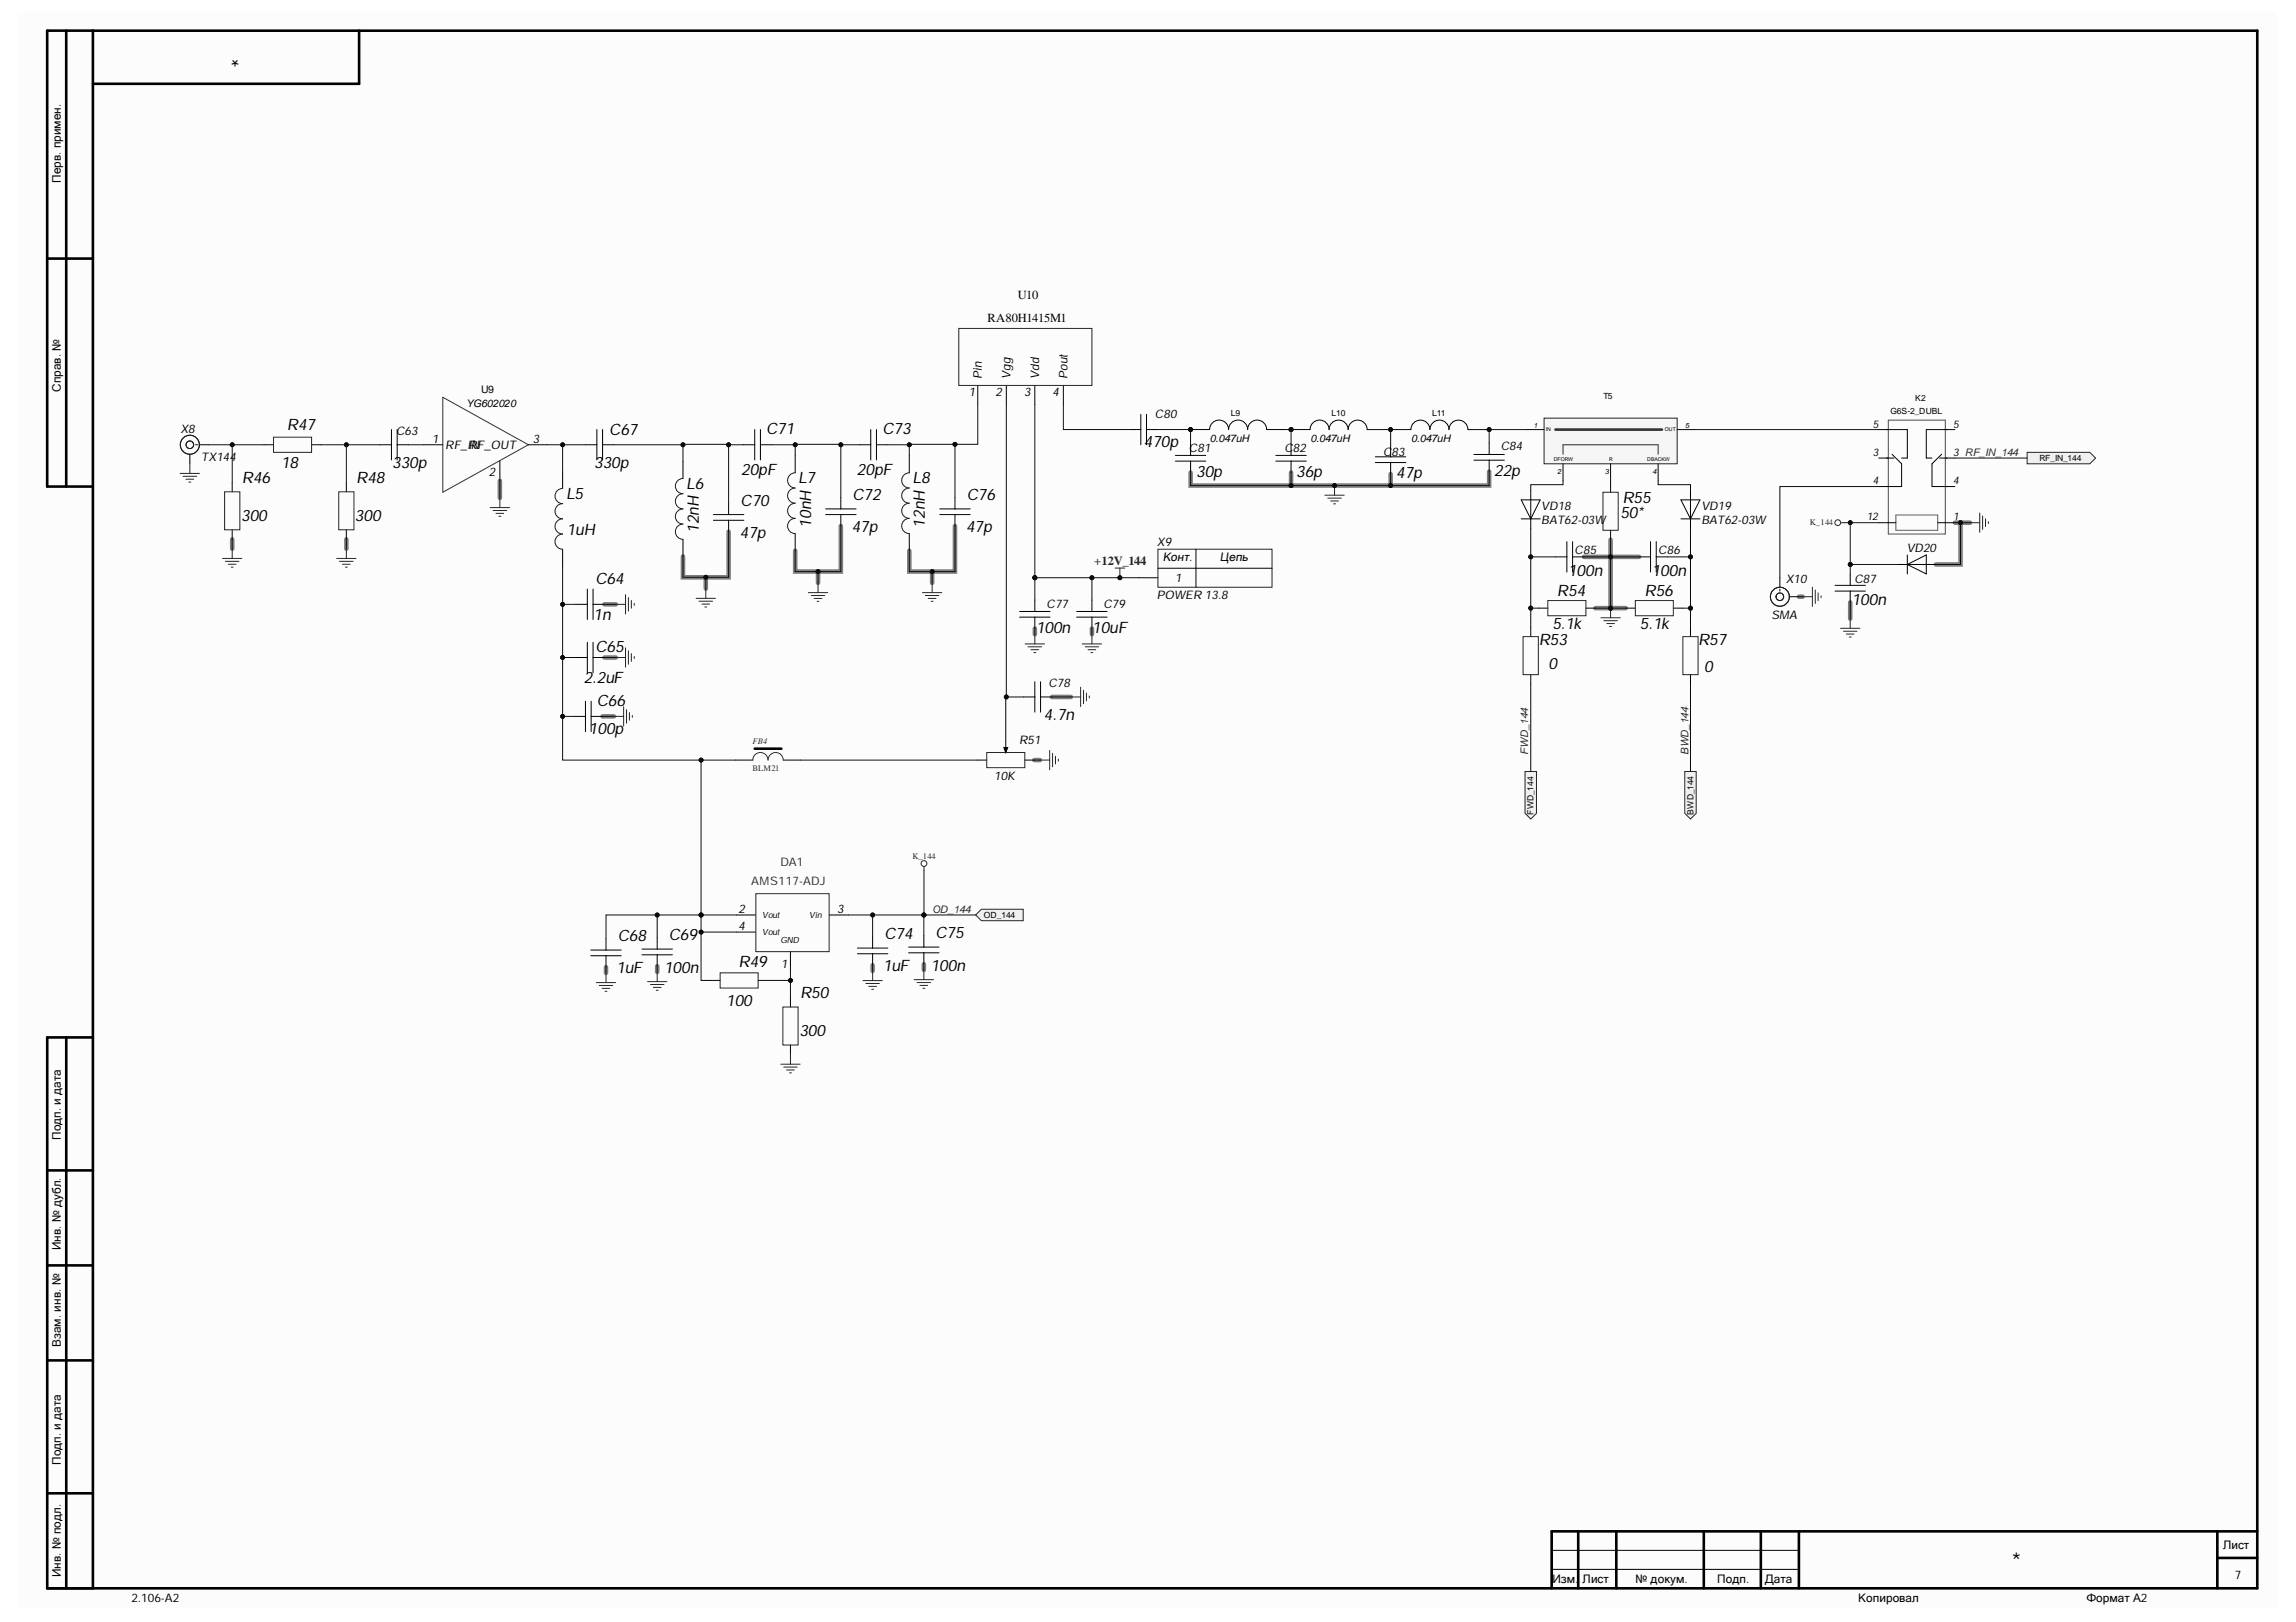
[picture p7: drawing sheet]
<svg xmlns="http://www.w3.org/2000/svg" width="297mm" height="210mm" viewBox="0 0 297 210" stroke-linecap="round" stroke-linejoin="round" font-family="sans-serif">
<defs><g id="words">
<g font-size="3.1">
<text x="31" y="6.3" transform="rotate(-180 31 6.3)">*</text>
<text x="260.3" y="203.2">*</text>
</g>
<g font-size="2.1">
<text x="37.1" y="55.7">R47</text>
<text x="78.8" y="56.3">C67</text>
<text x="99.1" y="56.2">C71</text>
<text x="114.2" y="56.2">C73</text>
<text x="148" y="57.9">470p</text>
<text x="31.3" y="62.5">R46</text>
<text x="36.4" y="60.6">18</text>
<text x="46.1" y="62.5">R48</text>
<text x="50.7" y="60.6">330p</text>
<text x="73.2" y="64.5">L5</text>
<text x="76.9" y="60.6">330p</text>
<text x="88.8" y="63.3">L6</text>
<text x="95.8" y="65.5">C70</text>
<text x="95.9" y="61.4">20pF</text>
<text x="103.3" y="62.5">L7</text>
<text x="110.3" y="64.7">C72</text>
<text x="110.9" y="61.4">20pF</text>
<text x="118.1" y="62.5">L8</text>
<text x="125.1" y="64.7">C76</text>
<text x="154.8" y="61.7">30p</text>
<text x="167.7" y="61.7">36p</text>
<text x="180.6" y="61.9">47p</text>
<text x="193.3" y="61.6">22p</text>
<text x="209.9" y="65">R55</text>
<text x="31.2" y="67.4">300</text>
<text x="45.9" y="67.4">300</text>
<text x="73.3" y="69.2">1uH</text>
<text x="90.4" y="69" transform="rotate(-90 90.4 69)">12nH</text>
<text x="95.7" y="69.6">47p</text>
<text x="104.9" y="68.3" transform="rotate(-90 104.9 68.3)">10nH</text>
<text x="110.2" y="68.8">47p</text>
<text x="119.7" y="68.3" transform="rotate(-90 119.7 68.3)">12nH</text>
<text x="125" y="68.8">47p</text>
<text x="209.6" y="67">50*</text>
<text x="77" y="75.6">C64</text>
<text x="201.4" y="77.1">R54</text>
<text x="202.9" y="74.6">100n</text>
<text x="212.8" y="77.1">R56</text>
<text x="213.7" y="74.6">100n</text>
<text x="76.8" y="80.3">1n</text>
<text x="134" y="81.9">100n</text>
<text x="141.3" y="81.9">10uF</text>
<text x="199.1" y="83.5">R53</text>
<text x="200.8" y="81.3">5.1k</text>
<text x="212.2" y="81.3">5.1k</text>
<text x="219.7" y="83.5">R57</text>
<text x="239.6" y="78.3">100n</text>
<text x="75.5" y="88.4">2.2uF</text>
<text x="77" y="84.4">C65</text>
<text x="200.3" y="86.6">0</text>
<text x="220.5" y="86.9">0</text>
<text x="76.2" y="95">100p</text>
<text x="77.2" y="91.3">C66</text>
<text x="135" y="93.2">4.7n</text>
<text x="79.7" y="126">1uF</text>
<text x="79.9" y="121.8">C68</text>
<text x="85.9" y="125.9">100n</text>
<text x="86.5" y="121.6">C69</text>
<text x="95.6" y="125.2">R49</text>
<text x="114.2" y="125.7">1uF</text>
<text x="114.4" y="121.6">C74</text>
<text x="120.4" y="125.6">100n</text>
<text x="121" y="121.4">C75</text>
<text x="94" y="130.2">100</text>
<text x="103.5" y="129.2">R50</text>
<text x="103.4" y="134.1">300</text>
</g>
<g font-size="1.6">
<text x="127.8" y="41.6">RA80H1415M1</text>
<text x="131.7" y="38.7">U10</text>
</g>
<text font-size="1.6" fill="#262626" x="141.6" y="73.2">+12V_144</text>
<g font-size="1.5">
<text x="7.9" y="23.6" transform="rotate(-90 7.9 23.6)">Перв. примен.</text>
<text x="7.9" y="50.7" transform="rotate(-90 7.9 50.7)">Справ. №</text>
<text x="125.3" y="51.3">1</text>
<text x="127" y="49" transform="rotate(-90 127 49)">Pin</text>
<text x="128.8" y="51.3">2</text>
<text x="130.7" y="49" transform="rotate(-90 130.7 49)">Vgg</text>
<text x="132.5" y="51.3">3</text>
<text x="134.5" y="49" transform="rotate(-90 134.5 49)">Vdd</text>
<text x="136.1" y="51.3">4</text>
<text x="138.1" y="49" transform="rotate(-90 138.1 49)">Pout</text>
<text x="23.3" y="56">X8</text>
<text x="26" y="59.6">TX144</text>
<text x="51.2" y="56.3">C63</text>
<text x="55.9" y="57.3">1</text>
<text x="57.6" y="58.1">RF_IN</text>
<text x="60.6" y="58.1">RF_OUT</text>
<text x="68.9" y="57.3">3</text>
<text x="149.4" y="54.1">C80</text>
<text x="153.8" y="58.5">C81</text>
<text x="166.2" y="58.5">C82</text>
<text x="178.9" y="59">C83</text>
<text x="194.2" y="58.3">C84</text>
<text x="63.3" y="61.6">2</text>
<text x="199.4" y="66">VD18</text>
<text x="220.1" y="66">VD19</text>
<text x="149.7" y="70.6">X9</text>
<text x="199.4" y="67.7">BAT62-03W</text>
<text x="203.7" y="71.6">C85</text>
<text x="214.5" y="71.6">C86</text>
<text x="220.1" y="67.7">BAT62-03W</text>
<text x="246.7" y="71.4">VD20</text>
<text x="149.7" y="77.5">POWER 13.8</text>
<text x="150.4" y="72.6">Конт.</text>
<text x="152" y="75.4">1</text>
<text x="157.8" y="72.6">Цепь</text>
<text x="231" y="75.4">X10</text>
<text x="239.9" y="75.4">C87</text>
<text x="135.4" y="78.6">C77</text>
<text x="142.7" y="78.6">C79</text>
<text x="229.2" y="80.2">SMA</text>
<text x="135.6" y="89">C78</text>
<text x="128.6" y="101">10K</text>
<text x="131.8" y="96.3">R51</text>
<text x="95.6" y="118.1">2</text>
<text x="108.3" y="118.1">3</text>
<text x="95.6" y="120.3">4</text>
<text x="101.1" y="125.3">1</text>
<text x="7.9" y="147.5" transform="rotate(-90 7.9 147.5)">Подп. и дата</text>
<text x="7.9" y="161.8" transform="rotate(-90 7.9 161.8)">Инв. № дубл.</text>
<text x="7.9" y="174.3" transform="rotate(-90 7.9 174.3)">Взам. инв. №</text>
<text x="7.9" y="189.6" transform="rotate(-90 7.9 189.6)">Подп. и дата</text>
<text x="287.6" y="200.5">Лист</text>
<text x="7.9" y="204.1" transform="rotate(-90 7.9 204.1)">Инв. № подл.</text>
<text x="17" y="207.3">2.106-A2</text>
<text x="200.8" y="204.9">Изм.</text>
<text x="204.7" y="204.9">Лист</text>
<text x="211.6" y="204.9">№ докум.</text>
<text x="222.1" y="204.9">Подп.</text>
<text x="228.3" y="204.9">Дата</text>
<text x="240.4" y="207.3">Копировал</text>
<text x="269.9" y="207.3">Формат А2</text>
<text x="289.1" y="204.4">7</text>
</g>
<g font-size="1.5" fill="#2e2e2e">
<text x="101" y="112">DA1</text>
<text x="97.2" y="114.6">AMS117-ADJ</text>
</g>
<g font-size="1.4">
<text x="60.3" y="52.6">YG602020</text>
<text x="62.2" y="50.9">U9</text>
<text x="156.5" y="57.2">0.047uH</text>
<text x="169.5" y="57.2">0.047uH</text>
<text x="182.6" y="57.2">0.047uH</text>
<text x="242.3" y="55.3">5</text>
<text x="242.3" y="59">3</text>
<text x="252.7" y="55.3">5</text>
<text x="252.7" y="59">3 RF_IN_144</text>
<text x="242.3" y="62.7">4</text>
<text x="252.7" y="62.7">4</text>
<text x="241.5" y="67.3">12</text>
<text x="252.7" y="67.3">1</text>
</g>
<g font-size="1.4" fill="#2e2e2e">
<text x="197.7" y="97.7" transform="rotate(-90 197.7 97.7)">FWD_144</text>
<text x="218.4" y="97.7" transform="rotate(-90 218.4 97.7)">BWD_144</text>
<text x="120.6" y="118.1">OD_144</text>
</g>
<g font-size="1.1">
<text x="159.2" y="53.9">L9</text>
<text x="172.3" y="53.9">L10</text>
<text x="185.3" y="53.9">L11</text>
<text x="207.4" y="51.7">T5</text>
<text x="244.6" y="53.6">G6S-2_DUBL</text>
<text x="247.8" y="51.9">K2</text>
<text x="263.8" y="59.6">RF_IN_144</text>
<text x="198.4" y="105.4" transform="rotate(-90 198.4 105.4)">FWD_144</text>
<text x="219.1" y="105.4" transform="rotate(-90 219.1 105.4)">BWD_144</text>
<text x="98.6" y="118.8">Vout</text>
<text x="104.7" y="118.8">Vin</text>
<text x="127.3" y="118.8">OD_144</text>
<text x="98.6" y="121">Vout</text>
<text x="101" y="122.1">GND</text>
</g>
<g font-size="1.1" fill="#262626">
<text x="234.2" y="68">K_144</text>
<text x="118.1" y="111.2">K_144</text>
</g>
<g font-size="1.1" fill="#2e2e2e">
<text x="97.3" y="96.3">FB4</text>
<text x="97.3" y="99.8">BLM21</text>
</g>
<g font-size=".9">
<text x="198.4" y="55.4">1</text>
<text x="218" y="55.4">5</text>
<text x="201.5" y="61.3">2</text>
<text x="207.6" y="61.3">3</text>
<text x="213.8" y="61.3">4</text>
</g>
<g font-size=".7">
<text x="200" y="55.8">IN</text>
<text x="201" y="59.6">DFORW</text>
<text x="208.2" y="59.6">R</text>
<text x="213.1" y="59.6">DBACKW</text>
<text x="215.4" y="55.8">OUT</text>
</g>
</g></defs>
<g fill="#fcfcfc">
<path d="M2.2 1.5h292.3v206.5h-292.3z" fill-rule="evenodd"/>
<path d="M2.2 1.5h292.3v206.5h-292.3z" fill-rule="evenodd"/>
</g>
<g fill="none" stroke="#7e7e7e" stroke-width=".59">
<path d="M30 69.8v1.2M44.8 69.8v1.2M64.7 62.2v2.2M78.2 78.2h1.5M91.3 74.7v1.5M94.3 68.8v5.9h-5.9v-2.7M105.8 74v1.4M108.8 68.1v5.9h-5.9v-2.7M120.6 74v1.4M123.5 68.1v5.9h-5.9v-2.7M167 61.1v1.7M179.9 61.3v1.5"/>
<path d="M192.7 61v1.8h-38.7v-1.7M208.4 69.8v2.3h-3.5M208.4 78.7h1.9M212.1 72.1h-3.7v6.6h-2M232.7 77.2h.5M239.4 78v2.1M252.9 67.6h2M253.6 67.6v5.4h-3.2M78 92.7h1.4M78.2 85.1h1.5M133.8 98.4h.7M133.9 81.3v.8"/>
<path d="M136.1 90.2h2.5M141.3 81.3v.8M78.4 125.2v.7M85 125v.8M112.9 124.9v.8M119.5 124.8v.7"/>
</g>
<g fill="none" stroke="#000" stroke-width=".34">
<path d="M8.6 4v59M12 4v201.5M46.5 4v6.8h-34.5M6.1 33.5h5.9M12 63h-5.9v-59h285.9v201.5h-285.9v-71.2h5.9M97.6 96.9h3.5M8.6 134.3v71.2M6.1 151.5h5.9M6.1 163.8h5.9M6.1 176h5.9M6.1 193.3h5.9M204.2 198.2v7.3"/>
<path d="M209.1 198.2v7.3M220.4 198.2v7.3M227.8 198.2v7.3M232.7 198.2v7.3M286.9 198.2v7.3M292 198.2h-91.3v7.3M286.9 201.6h5.1"/>
</g>
<g fill="none" stroke="#000" stroke-width=".13">
<path d="M34.2 57.6h1.2M40.3 57.6h1.2M49.2 57.6h1.4M50.6 55.6v3.9M51.4 57.6h1.5M51.4 55.6v3.9M75.7 57.6h1.5M77.2 55.6v3.9M78 55.6v3.9M78 57.6h1.4M88.4 59.7v2.2M96.2 57.6h1.4"/>
<path d="M97.6 55.6v3.9M98.4 57.6h1.5M98.4 55.6v3.9M102.9 59v2.2M111.2 57.6h1.4M112.6 55.6v3.9M113.4 57.6h1.5M113.4 55.6v3.9M117.6 59v2.2M126.5 49.9v2.4M130.2 49.9v2.4M133.9 49.9v2.4"/>
<path d="M137.6 49.9v2.4M30 62.4v1.2M30 68.6v1.2M44.8 62.4v1.2M44.8 68.6v1.2M72.8 61v2.2M72.8 71.1v2.2M88.4 69.8v2.2M92.3 67.3h3.9M92.3 66.6h3.9M94.3 65.1v1.5M94.3 67.3v1.5"/>
<path d="M102.9 69.1v2.2M106.8 66.6h4M106.8 65.9h4M108.8 64.4v1.5M108.8 66.6v1.5M117.6 69.1v2.2M121.6 66.6h3.9M121.6 65.9h3.9M123.5 64.4v1.5M123.5 66.6v1.5M131.9 79.9h3.9M131.9 79.1h3.9"/>
<path d="M133.9 77.7v1.4M133.9 79.9v1.4M95.2 98.4h2.2M101.3 98.4h2.2M126.4 98.4h1.3M129.9 96.7h.5l-.3 .7zM130.1 95.9v1.5M132.4 90.2h1.5M132.6 98.4h1.2M133.9 88.2v4M134.6 88.2v4M134.6 90.2h1.5"/>
<path d="M95.3 118.4h2.4M107.3 118.4h2.5M76.4 123.7h4M76.4 122.9h4M78.4 121.5v1.4M78.4 123.7v1.5M83.1 123.6h3.9M83.1 122.8h3.9M85 121.3v1.5M85 123.6v1.4M91.9 126.9h1.3M95.3 120.6h2.4"/>
<path d="M98.1 126.9h1.2M102.3 123.2v2.5M102.3 129.1v1.2M102.3 135.2v1.3M110.9 123.4h4M110.9 122.7h4M112.9 121.2v1.5M112.9 123.4v1.5M117.5 123.3h4M117.5 122.6h4M119.5 121.1v1.5M119.5 123.3v1.5"/>
<path d="M200.7 203.1h32M200.7 200.6h32"/>
</g>
<g fill="none" stroke="#262626" stroke-width=".13">
<path d="M35.4 56.6h4.9v1.9h-4.9zM124 42.5h17.3v7.4h-17.3zM28.8 72.3h2.5M29.1 63.6h1.9v5h-1.9zM29.2 72.6h1.7M29.5 73h1M29.9 73.4h.3M30 71v1.3M43.6 72.3h2.5M43.8 63.6h2v5h-2zM43.9 72.6h1.8M44.3 73h1"/>
<path d="M44.7 73.4h.2M44.8 71v1.3M90.1 77.4h2.5M90.4 77.8h1.8M90.8 78.2h1M91.2 78.6h.2M91.3 76.2v1.2M104.6 76.7h2.5M105 77.1h1.7M105.3 77.4h1M105.7 77.8h.3M105.8 75.4v1.3"/>
<path d="M119.3 76.7h2.5M119.7 77.1h1.8M120.1 77.4h1M120.5 77.8h.2M120.6 75.4v1.3M144.3 73.5h1.2M144.9 73.5v1.3M127.7 97.4h4.9v1.9h-4.9zM132.6 83.3h2.5M133 83.7h1.8M133.4 84.1h1M133.8 84.5h.2"/>
<path d="M133.9 82.1v1.2M134.5 98.4h1.3M135.8 97.1v2.5M136.2 97.5v1.7M136.5 97.9v1M136.9 98.2v.3M138.6 90.2h1.2M139.8 88.9v2.5M140 83.3h2.5M140.2 89.3v1.8M140.4 83.7h1.7M140.6 89.7v1"/>
<path d="M140.8 84.1h1M140.9 90.1v.2M141.1 84.5h.3M141.3 82.1v1.2M97.8 115.7h9.5v7.5h-9.5zM77.1 127.2h2.5M77.5 127.5h1.8M77.9 127.9h1M78.3 128.3h.2M78.4 125.9v1.3M83.8 127h2.5M84.1 127.4h1.8"/>
<path d="M84.5 127.8h1M84.9 128.2h.3M85 125.8v1.2M93.2 125.9h4.9v2h-4.9zM101 137.7h2.5M101.3 130.3h2v4.9h-2zM101.4 138.1h1.7M101.8 138.5h1M102.1 138.8h.3M102.3 136.5v1.2M111.6 126.9h2.5M112 127.3h1.8"/>
<path d="M112.4 127.6h1M112.8 128h.2M112.9 125.7v1.2M118.3 126.8h2.5M118.6 127.2h1.8M119 127.5h1M119.4 127.9h.2M119.5 125.5v1.3"/>
</g>
<path d="M72.8 63.2a.98 .98 0 0 0-1 1 .98 .98 0 0 0 1 1 .98 .98 0 0 0-1 1 .98 .98 0 0 0 1 .9 .98 .98 0 0 0-1 1 .98 .98 0 0 0 1 1 .98 .98 0 0 0-1 1 .98 .98 0 0 0 1 1M88.4 61.9a.98 .98 0 0 0-1 1 .98 .98 0 0 0 1 1 .98 .98 0 0 0-1 1 .98 .98 0 0 0 1 1 .98 .98 0 0 0-1 .9 .98 .98 0 0 0 1 1 .98 .98 0 0 0-1 1 .98 .98 0 0 0 1 1M102.9 61.2a.98 .98 0 0 0-1 1 .98 .98 0 0 0 1 1 .98 .98 0 0 0-1 .9 .98 .98 0 0 0 1 1 .98 .98 0 0 0-1 1 .98 .98 0 0 0 1 1 .98 .98 0 0 0-1 1 .98 .98 0 0 0 1 1M117.6 61.2a.98 .98 0 0 0-.9 1 .98 .98 0 0 0 .9 1 .98 .98 0 0 0-.9 .9 .98 .98 0 0 0 .9 1 .98 .98 0 0 0-.9 1 .98 .98 0 0 0 .9 1 .98 .98 0 0 0-.9 1 .98 .98 0 0 0 .9 1" fill="none" stroke="#1c1c1c" stroke-width=".13"/>
<path d="M129.9 96.7h.5l-.3 .7z" fill="#000"/>
<path d="M97.4 98.4a.99 .99 0 0 1 1-1 .99 .99 0 0 1 1 1 .98 .98 0 0 1 .9-1 .98 .98 0 0 1 1 1" fill="none" stroke="#2e2e2e" stroke-width=".13"/>
<circle cx="144.9" cy="74.8" r=".25" fill="#0e0e0e"/>
<circle cx="144.9" cy="74.8" r=".25" fill="none" stroke="#0e0e0e" stroke-width=".13"/>
<path d="M24.6 58.8v1.2M25.3 57.6h.2M25.8 57.6h1.2M139.3 79.9h3.9M139.3 79.1h3.9M141.3 77.7v1.4M141.3 79.9v1.4" fill="none" stroke="#000" stroke-width=".13"/>
<g fill="none" stroke="#1c1c1c" stroke-width=".13">
<circle cx="24.6" cy="57.6" r="1.23"/>
<circle cx="24.6" cy="57.6" r=".49"/>
</g>
<path d="M23.3 61.3h2.5M23.7 61.6h1.7M24.1 62h1M24.4 62.4h.3M24.6 60v1.3" fill="none" stroke="#262626" stroke-width=".13"/>
<path d="M126.2 118.4l.8-.7h5.4v1.4h-5.4z" fill-rule="evenodd" fill="#f0f0f0"/>
<path d="M171.4 64.1h2.5M171.8 64.5h1.7M172.2 64.8h1M172.5 65.2h.3M172.7 62.8v1.3M126.2 118.4l.8-.7h5.4v1.4h-5.4z" fill="none" stroke="#262626" stroke-width=".13"/>
<circle cx="172.7" cy="62.8" r=".25" fill="#0e0e0e"/>
<circle cx="172.7" cy="62.8" r=".25" fill="none" stroke="#0e0e0e" stroke-width=".13"/>
<g fill="none" stroke="#000" stroke-width=".13">
<path d="M146.1 55.6h1.5M147.6 53.6v4M148.3 53.6v4M148.3 55.6h1.5M152.1 59.7h3.9M152.1 58.9h3.9M154 57.5v1.4M154 59.7v1.4M165.1 59.7h3.9M165.1 58.9h3.9M167 57.5v1.4M167 59.7v1.4"/>
<path d="M177.9 59.9h4M177.9 59.1h4M179.9 57.7v1.4M179.9 59.9v1.4M190.7 59.6h3.9M190.7 58.8h3.9M192.7 57.3v1.5M192.7 59.6v1.4"/>
</g>
<circle cx="154" cy="55.6" r=".25" fill="#0e0e0e"/>
<circle cx="154" cy="55.6" r=".25" fill="none" stroke="#0e0e0e" stroke-width=".13"/>
<path d="M154 55.6h2.5" fill="none" stroke="#000" stroke-width=".13"/>
<circle cx="154" cy="55.6" r=".25" fill="#0e0e0e"/>
<circle cx="154" cy="55.6" r=".25" fill="none" stroke="#0e0e0e" stroke-width=".13"/>
<path d="M156.5 55.6a1.23 1.23 0 0 1 1.2-1.2 1.23 1.23 0 0 1 1.2 1.2 1.23 1.23 0 0 1 1.3-1.2 1.23 1.23 0 0 1 1.2 1.2 1.23 1.23 0 0 1 1.2-1.2 1.23 1.23 0 0 1 1.3 1.2h2.4" fill="none" stroke="#000" stroke-width=".13"/>
<circle cx="167" cy="55.6" r=".25" fill="#0e0e0e"/>
<circle cx="167" cy="55.6" r=".25" fill="none" stroke="#0e0e0e" stroke-width=".13"/>
<path d="M167 55.6h2.5" fill="none" stroke="#000" stroke-width=".13"/>
<circle cx="167" cy="55.6" r=".25" fill="#0e0e0e"/>
<circle cx="167" cy="55.6" r=".25" fill="none" stroke="#0e0e0e" stroke-width=".13"/>
<path d="M169.5 55.6a1.23 1.23 0 0 1 1.2-1.2 1.23 1.23 0 0 1 1.2 1.2 1.23 1.23 0 0 1 1.3-1.2 1.23 1.23 0 0 1 1.2 1.2 1.23 1.23 0 0 1 1.2-1.2 1.23 1.23 0 0 1 1.3 1.2h2.4M180.1 55.6h2.4a1.23 1.23 0 0 1 1.3-1.2 1.23 1.23 0 0 1 1.2 1.2 1.23 1.23 0 0 1 1.2-1.2 1.23 1.23 0 0 1 1.3 1.2 1.23 1.23 0 0 1 1.2-1.2 1.23 1.23 0 0 1 1.2 1.2h2.5M208.4 62.5v1.2M208.4 68.6v1.2" fill="none" stroke="#000" stroke-width=".13"/>
<path d="M207.4 63.7h1.9v4.9h-1.9z" fill="none" stroke="#262626" stroke-width=".13"/>
<path d="M199.8 54.1h17.2v5.9h-17.2z" fill-rule="evenodd" fill="#f5f5f5"/>
<path d="M199.8 54.1h17.2v5.9h-17.2zM200.2 77.7h5v2h-5zM207.1 79.9h2.5M208.4 78.7v1.2M211.6 77.7h4.9v2h-4.9zM197 82.4h2v4.9h-2zM207.5 80.3h1.7M207.9 80.7h1M208.2 81.1h.3M217.7 82.4h2v4.9h-2z" fill="none" stroke="#262626" stroke-width=".13"/>
<g fill="none" stroke="#000" stroke-width=".13">
<path d="M197.5 55.6h2.2M217 55.6h2.2M196.8 67.1h2.5M196.8 64.7h2.5l-1.3 2.4zM198 63.5v4.9M199 78.7h1.2M201.2 72.1h1.5M202.2 60v2.2M202.7 70.1v3.9M203.4 70.1v3.9M203.4 72.1h1.5M205.2 78.7h1.2"/>
<path d="M208.4 60v2.2M210.3 78.7h1.3M212.1 72.1h1.4M213.5 70.1v3.9M214.3 72.1h1.5M214.3 70.1v3.9M214.5 60v2.2M216.5 78.7h1.2M217.5 67.1h2.4M217.5 64.7h2.4l-1.2 2.4zM218.7 63.5v4.9M198 81.2v1.2"/>
<path d="M198 87.3v1.2M218.7 81.2v1.2M218.7 87.3v1.2"/>
</g>
<path d="M202.2 58.8v-1.2h12.3v1.2" fill="none" stroke="#2e2e2e" stroke-width=".13"/>
<path d="M201.2 55.6h13.8" fill="none" stroke="#2e2e2e" stroke-width=".34"/>
<circle cx="208.4" cy="78.7" r=".25" fill="#0e0e0e"/>
<circle cx="208.4" cy="78.7" r=".25" fill="none" stroke="#0e0e0e" stroke-width=".13"/>
<path d="M230.3 74.8v1.2M230.3 76.2v.3M231.5 77.2h1.2M237.4 75.8h3.9M237.4 76.5h3.9M239.4 74.3v1.5M239.4 76.5v1.5" fill="none" stroke="#000" stroke-width=".13"/>
<g fill="none" stroke="#262626" stroke-width=".13">
<path d="M233.2 77.2h1.3M234.5 76v2.5M234.8 76.4v1.7M235.2 76.7v1M235.6 77.1v.2M254.9 67.6h1.2M256.1 66.4v2.5M256.5 66.8v1.7M256.9 67.1v1M257.2 67.5v.3M238.1 81.3h2.5M238.5 81.7h1.7"/>
<path d="M238.9 82.1h1M239.2 82.4h.3M239.4 80.1v1.2"/>
</g>
<g fill="none" stroke="#1c1c1c" stroke-width=".13">
<circle cx="230.3" cy="77.2" r=".49"/>
<circle cx="230.3" cy="77.2" r="1.23"/>
</g>
<path d="M262.3 58.5h8.1l.7 .8-.7 .7h-8.1z" fill-rule="evenodd" fill="#f0f0f0"/>
<path d="M262.3 58.5h8.1l.7 .8-.7 .7h-8.1z" fill="none" stroke="#262626" stroke-width=".13"/>
<path d="M243.1 55.6h3.7v3.7h-.8M243.1 59.3h1.9M244.8 58.8l1.2 1.2v3h-2.9M250.9 59.3h2M251.2 58.8l-1.3 1.2v3h3M252.9 55.6h-3.7v3.7h.7M243.1 67.6h2.2M245.5 73h4.9M246.8 71.8v2.5M246.8 73l2.4-1.2v2.5zM250.7 67.6h2.2" fill="none" stroke="#000" stroke-width=".13"/>
<path d="M245.3 66.6h5.4v2h-5.4z" fill="none" stroke="#5a5a5a" stroke-width=".13"/>
<path d="M244.3 54.4h7.4v14.7h-7.4z" fill="none" stroke="#4c4c4c" stroke-width=".13"/>
<path d="M197.3 99.8h1.5v5.4l-.8 .8-.7-.8z" fill-rule="evenodd" fill="#f0f0f0"/>
<path d="M197.3 99.8h1.5v5.4l-.8 .8-.7-.8z" fill="none" stroke="#262626" stroke-width=".13"/>
<path d="M218 99.8h1.4v5.4l-.7 .8-.7-.8z" fill-rule="evenodd" fill="#f0f0f0"/>
<g fill="none" stroke="#262626" stroke-width=".13">
<path d="M63.4 65.7h2.5M63.8 66.1h1.7M64.2 66.4h1M64.5 66.8h.3M64.7 64.4v1.3M79.7 78.2h1.2M80.9 77v2.5M81.3 77.3v1.8M81.7 77.7v1M82.1 78.1v.2M238.1 67.6h.5M79.4 92.7h1.3"/>
<path d="M79.7 85.1h1.2M80.7 91.5v2.5M80.9 83.8v2.5M81.1 91.8v1.8M81.3 84.2v1.8M81.4 92.2v1M81.7 84.6v1M81.8 92.6v.2M82.1 85v.2M218 99.8h1.4v5.4l-.7 .8-.7-.8zM119.5 112.1v.5"/>
<circle cx="237.8" cy="67.6" r=".38"/>
<circle cx="119.5" cy="111.7" r=".38"/>
</g>
<path d="M57.3 51.4l11.1 6.2-11.1 6.1z" fill="none" stroke="#2e2e2e" stroke-width=".13"/>
<g fill="none" stroke="#000" stroke-width=".13">
<path d="M54.8 57.6h2.5M64.7 59.7v2.5M68.4 57.6h2.4M74.5 78.2h1.5M76 76.2v4M76.7 76.2v4M76.7 78.2h1.5M74.3 92.7h1.4M74.5 85.1h1.5M75.7 90.7v4M76 83.1v4M76.5 90.7v4"/>
<path d="M76.5 92.7h1.5M76.7 83.1v4M76.7 85.1h1.5"/>
</g>
<path d="M91.3 74.7v1.5M133.9 81.3v.8M141.3 81.3v.8" fill="none" stroke="#0e0e0e" stroke-width=".13"/>
<circle cx="91.3" cy="74.7" r=".25" fill="#0e0e0e"/>
<g fill="none" stroke="#0e0e0e" stroke-width=".13">
<path d="M105.8 74v1.4"/>
<circle cx="91.3" cy="74.7" r=".25"/>
</g>
<circle cx="105.8" cy="74" r=".25" fill="#0e0e0e"/>
<g fill="none" stroke="#0e0e0e" stroke-width=".13">
<path d="M120.6 74v1.4"/>
<circle cx="105.8" cy="74" r=".25"/>
</g>
<circle cx="120.6" cy="74" r=".25" fill="#0e0e0e"/>
<g fill="none" stroke="#0e0e0e" stroke-width=".13">
<path d="M112.9 124.9v.8M119.5 121.1v-2.7h-6.6v2.8"/>
<circle cx="120.6" cy="74" r=".25"/>
</g>
<circle cx="112.9" cy="118.4" r=".25" fill="#0e0e0e"/>
<circle cx="112.9" cy="118.4" r=".25" fill="none" stroke="#0e0e0e" stroke-width=".13"/>
<circle cx="119.5" cy="118.4" r=".25" fill="#0e0e0e"/>
<g fill="none" stroke="#0e0e0e" stroke-width=".13">
<path d="M130.2 90.2h2.2M119.5 124.8v.7"/>
<circle cx="119.5" cy="118.4" r=".25"/>
</g>
<circle cx="130.2" cy="90.2" r=".25" fill="#0e0e0e"/>
<g fill="none" stroke="#0e0e0e" stroke-width=".13">
<path d="M136.1 90.2h2.5M99.3 126.9h3"/>
<circle cx="130.2" cy="90.2" r=".25"/>
</g>
<circle cx="102.3" cy="126.9" r=".25" fill="#0e0e0e"/>
<g fill="none" stroke="#0e0e0e" stroke-width=".13">
<path d="M90.7 120.6v6.3h1.2"/>
<circle cx="102.3" cy="126.9" r=".25"/>
</g>
<circle cx="90.7" cy="120.6" r=".25" fill="#0e0e0e"/>
<g fill="none" stroke="#0e0e0e" stroke-width=".13">
<path d="M90.7 118.4h-5.7v2.9M78.4 125.2v.7M85 125v.8"/>
<circle cx="90.7" cy="120.6" r=".25"/>
</g>
<circle cx="85" cy="118.4" r=".25" fill="#0e0e0e"/>
<circle cx="85" cy="118.4" r=".25" fill="none" stroke="#0e0e0e" stroke-width=".13"/>
<circle cx="90.7" cy="118.4" r=".25" fill="#0e0e0e"/>
<g fill="none" stroke="#0e0e0e" stroke-width=".13">
<path d="M85 118.4h-6.6v3.1"/>
<circle cx="90.7" cy="118.4" r=".25"/>
</g>
<circle cx="85" cy="118.4" r=".25" fill="#0e0e0e"/>
<g fill="none" stroke="#0e0e0e" stroke-width=".13">
<path d="M109.8 118.4h3.1"/>
<circle cx="85" cy="118.4" r=".25"/>
</g>
<circle cx="112.9" cy="118.4" r=".25" fill="#0e0e0e"/>
<g fill="none" stroke="#0e0e0e" stroke-width=".13">
<path d="M90.7 118.4v2.2h4.6"/>
<circle cx="112.9" cy="118.4" r=".25"/>
</g>
<circle cx="90.7" cy="120.6" r=".25" fill="#0e0e0e"/>
<circle cx="90.7" cy="120.6" r=".25" fill="none" stroke="#0e0e0e" stroke-width=".13"/>
<circle cx="90.7" cy="118.4" r=".25" fill="#0e0e0e"/>
<g fill="none" stroke="#0e0e0e" stroke-width=".13">
<path d="M90.7 118.4h4.6"/>
<circle cx="90.7" cy="118.4" r=".25"/>
</g>
<circle cx="90.7" cy="118.4" r=".25" fill="#0e0e0e"/>
<g fill="none" stroke="#0e0e0e" stroke-width=".13">
<path d="M30 69.8v1.2M44.8 69.8v1.2M102.3 125.7v3.4"/>
<circle cx="90.7" cy="118.4" r=".25"/>
</g>
<circle cx="102.3" cy="126.9" r=".25" fill="#0e0e0e"/>
<g fill="none" stroke="#0e0e0e" stroke-width=".13">
<path d="M133.9 74.8v2.9"/>
<circle cx="102.3" cy="126.9" r=".25"/>
</g>
<circle cx="133.9" cy="74.8" r=".25" fill="#0e0e0e"/>
<g fill="none" stroke="#0e0e0e" stroke-width=".13">
<path d="M141.3 74.8v2.9"/>
<circle cx="133.9" cy="74.8" r=".25"/>
</g>
<circle cx="141.3" cy="74.8" r=".25" fill="#0e0e0e"/>
<g fill="none" stroke="#0e0e0e" stroke-width=".13">
<path d="M95.2 98.4h-4.5v20"/>
<circle cx="141.3" cy="74.8" r=".25"/>
</g>
<circle cx="90.7" cy="98.4" r=".25" fill="#0e0e0e"/>
<circle cx="90.7" cy="98.4" r=".25" fill="none" stroke="#0e0e0e" stroke-width=".13"/>
<circle cx="90.7" cy="118.4" r=".25" fill="#0e0e0e"/>
<g fill="none" stroke="#0e0e0e" stroke-width=".13">
<path d="M70.8 57.6h4.9"/>
<circle cx="90.7" cy="118.4" r=".25"/>
</g>
<circle cx="72.8" cy="57.6" r=".25" fill="#0e0e0e"/>
<g fill="none" stroke="#0e0e0e" stroke-width=".13">
<path d="M79.4 57.6h9"/>
<circle cx="72.8" cy="57.6" r=".25"/>
</g>
<circle cx="88.4" cy="57.6" r=".25" fill="#0e0e0e"/>
<g fill="none" stroke="#0e0e0e" stroke-width=".13">
<path d="M94.3 68.8v5.9h-5.9v-2.7"/>
<circle cx="88.4" cy="57.6" r=".25"/>
</g>
<circle cx="91.3" cy="74.7" r=".25" fill="#0e0e0e"/>
<g fill="none" stroke="#0e0e0e" stroke-width=".13">
<path d="M94.3 57.6h1.9"/>
<circle cx="91.3" cy="74.7" r=".25"/>
</g>
<circle cx="94.3" cy="57.6" r=".25" fill="#0e0e0e"/>
<g fill="none" stroke="#0e0e0e" stroke-width=".13">
<path d="M99.9 57.6h3"/>
<circle cx="94.3" cy="57.6" r=".25"/>
</g>
<circle cx="102.9" cy="57.6" r=".25" fill="#0e0e0e"/>
<g fill="none" stroke="#0e0e0e" stroke-width=".13">
<path d="M108.8 68.1v5.9h-5.9v-2.7"/>
<circle cx="102.9" cy="57.6" r=".25"/>
</g>
<circle cx="105.8" cy="74" r=".25" fill="#0e0e0e"/>
<g fill="none" stroke="#0e0e0e" stroke-width=".13">
<path d="M102.9 59v-1.5h5.9v6.9"/>
<circle cx="105.8" cy="74" r=".25"/>
</g>
<circle cx="102.9" cy="57.6" r=".25" fill="#0e0e0e"/>
<circle cx="102.9" cy="57.6" r=".25" fill="none" stroke="#0e0e0e" stroke-width=".13"/>
<circle cx="108.8" cy="57.6" r=".25" fill="#0e0e0e"/>
<g fill="none" stroke="#0e0e0e" stroke-width=".13">
<path d="M108.8 57.6h2.4"/>
<circle cx="108.8" cy="57.6" r=".25"/>
</g>
<circle cx="108.8" cy="57.6" r=".25" fill="#0e0e0e"/>
<g fill="none" stroke="#0e0e0e" stroke-width=".13">
<path d="M114.9 57.6h2.7"/>
<circle cx="108.8" cy="57.6" r=".25"/>
</g>
<circle cx="117.6" cy="57.6" r=".25" fill="#0e0e0e"/>
<g fill="none" stroke="#0e0e0e" stroke-width=".13">
<path d="M123.5 68.1v5.9h-5.9v-2.7"/>
<circle cx="117.6" cy="57.6" r=".25"/>
</g>
<circle cx="120.6" cy="74" r=".25" fill="#0e0e0e"/>
<g fill="none" stroke="#0e0e0e" stroke-width=".13">
<path d="M117.6 59v-1.5h5.9v6.9"/>
<circle cx="120.6" cy="74" r=".25"/>
</g>
<circle cx="123.5" cy="57.5" r=".25" fill="#0e0e0e"/>
<circle cx="123.5" cy="57.5" r=".25" fill="none" stroke="#0e0e0e" stroke-width=".13"/>
<circle cx="117.6" cy="57.6" r=".25" fill="#0e0e0e"/>
<g fill="none" stroke="#0e0e0e" stroke-width=".13">
<path d="M126.5 52.3v5.2h-3"/>
<circle cx="117.6" cy="57.6" r=".25"/>
</g>
<circle cx="123.5" cy="57.5" r=".25" fill="#0e0e0e"/>
<g fill="none" stroke="#0e0e0e" stroke-width=".13">
<path d="M130.2 52.3l-.1 43.6"/>
<circle cx="123.5" cy="57.5" r=".25"/>
</g>
<circle cx="130.2" cy="90.2" r=".25" fill="#0e0e0e"/>
<g fill="none" stroke="#0e0e0e" stroke-width=".13">
<path d="M179.9 61.3v1.5M103.5 98.4h22.9M133.8 98.4h.7"/>
<circle cx="130.2" cy="90.2" r=".25"/>
</g>
<circle cx="179.9" cy="62.8" r=".25" fill="#0e0e0e"/>
<g fill="none" stroke="#0e0e0e" stroke-width=".13">
<path d="M167 61.1v1.7"/>
<circle cx="179.9" cy="62.8" r=".25"/>
</g>
<circle cx="167" cy="62.8" r=".25" fill="#0e0e0e"/>
<g fill="none" stroke="#0e0e0e" stroke-width=".13">
<path d="M133.8 74.8h13.5"/>
<circle cx="167" cy="62.8" r=".25"/>
</g>
<circle cx="133.9" cy="74.8" r=".25" fill="#0e0e0e"/>
<circle cx="133.9" cy="74.8" r=".25" fill="none" stroke="#0e0e0e" stroke-width=".13"/>
<circle cx="133.9" cy="74.8" r=".25" fill="#0e0e0e"/>
<circle cx="133.9" cy="74.8" r=".25" fill="none" stroke="#0e0e0e" stroke-width=".13"/>
<circle cx="141.3" cy="74.8" r=".25" fill="#0e0e0e"/>
<circle cx="141.3" cy="74.8" r=".25" fill="none" stroke="#0e0e0e" stroke-width=".13"/>
<circle cx="144.9" cy="74.8" r=".25" fill="#0e0e0e"/>
<g fill="none" stroke="#0e0e0e" stroke-width=".13">
<path d="M133.9 52.3v22.5"/>
<circle cx="144.9" cy="74.8" r=".25"/>
</g>
<circle cx="133.9" cy="74.8" r=".25" fill="#0e0e0e"/>
<g fill="none" stroke="#0e0e0e" stroke-width=".13">
<path d="M137.6 52.3v3.3h8.5M149.8 55.6h4.2v1.9"/>
<circle cx="133.9" cy="74.8" r=".25"/>
</g>
<circle cx="154" cy="55.6" r=".25" fill="#0e0e0e"/>
<g fill="none" stroke="#0e0e0e" stroke-width=".13">
<path d="M154 55.6h.3"/>
<circle cx="154" cy="55.6" r=".25"/>
</g>
<circle cx="154" cy="55.6" r=".25" fill="#0e0e0e"/>
<g fill="none" stroke="#0e0e0e" stroke-width=".13">
<path d="M192.7 61v1.8h-38.7v-1.7"/>
<circle cx="154" cy="55.6" r=".25"/>
</g>
<circle cx="179.9" cy="62.8" r=".25" fill="#0e0e0e"/>
<circle cx="179.9" cy="62.8" r=".25" fill="none" stroke="#0e0e0e" stroke-width=".13"/>
<circle cx="172.7" cy="62.8" r=".25" fill="#0e0e0e"/>
<circle cx="172.7" cy="62.8" r=".25" fill="none" stroke="#0e0e0e" stroke-width=".13"/>
<circle cx="167" cy="62.8" r=".25" fill="#0e0e0e"/>
<g fill="none" stroke="#0e0e0e" stroke-width=".13">
<path d="M166.3 55.6h.7v1.9"/>
<circle cx="167" cy="62.8" r=".25"/>
</g>
<circle cx="167" cy="55.6" r=".25" fill="#0e0e0e"/>
<g fill="none" stroke="#0e0e0e" stroke-width=".13">
<path d="M180.1 55.6h-.2v2.1"/>
<circle cx="167" cy="55.6" r=".25"/>
</g>
<circle cx="179.9" cy="55.6" r=".25" fill="#0e0e0e"/>
<g fill="none" stroke="#0e0e0e" stroke-width=".13">
<path d="M179.3 55.6h.6"/>
<circle cx="179.9" cy="55.6" r=".25"/>
</g>
<circle cx="179.9" cy="55.6" r=".25" fill="#0e0e0e"/>
<g fill="none" stroke="#0e0e0e" stroke-width=".13">
<path d="M192.4 55.6h.3v1.7"/>
<circle cx="179.9" cy="55.6" r=".25"/>
</g>
<circle cx="192.7" cy="55.6" r=".25" fill="#0e0e0e"/>
<g fill="none" stroke="#0e0e0e" stroke-width=".13">
<path d="M192.7 55.6h4.8"/>
<circle cx="192.7" cy="55.6" r=".25"/>
</g>
<circle cx="192.7" cy="55.6" r=".25" fill="#0e0e0e"/>
<g fill="none" stroke="#0e0e0e" stroke-width=".13">
<path d="M198 68.4v3.7h3.2M202.2 62.2v.5h-4.2v.8"/>
<circle cx="192.7" cy="55.6" r=".25"/>
</g>
<circle cx="198" cy="72.1" r=".25" fill="#0e0e0e"/>
<g fill="none" stroke="#0e0e0e" stroke-width=".13">
<path d="M198 72.1v6.6h1"/>
<circle cx="198" cy="72.1" r=".25"/>
</g>
<circle cx="198" cy="78.7" r=".25" fill="#0e0e0e"/>
<circle cx="198" cy="78.7" r=".25" fill="none" stroke="#0e0e0e" stroke-width=".13"/>
<circle cx="198" cy="72.1" r=".25" fill="#0e0e0e"/>
<g fill="none" stroke="#0e0e0e" stroke-width=".13">
<path d="M208.4 69.8v2.3h-3.5"/>
<circle cx="198" cy="72.1" r=".25"/>
</g>
<circle cx="208.4" cy="72.1" r=".25" fill="#0e0e0e"/>
<g fill="none" stroke="#0e0e0e" stroke-width=".13">
<path d="M208.4 72.1v6.6h-2"/>
<circle cx="208.4" cy="72.1" r=".25"/>
</g>
<circle cx="208.4" cy="72.1" r=".25" fill="#0e0e0e"/>
<circle cx="208.4" cy="72.1" r=".25" fill="none" stroke="#0e0e0e" stroke-width=".13"/>
<circle cx="208.4" cy="78.7" r=".25" fill="#0e0e0e"/>
<g fill="none" stroke="#0e0e0e" stroke-width=".13">
<path d="M208.4 72.1h3.7M214.5 62.2v.5h4.2v.8"/>
<circle cx="208.4" cy="78.7" r=".25"/>
</g>
<circle cx="208.4" cy="72.1" r=".25" fill="#0e0e0e"/>
<g fill="none" stroke="#0e0e0e" stroke-width=".13">
<path d="M218.7 68.4v3.7h-2.9"/>
<circle cx="208.4" cy="72.1" r=".25"/>
</g>
<circle cx="218.7" cy="72.1" r=".25" fill="#0e0e0e"/>
<g fill="none" stroke="#0e0e0e" stroke-width=".13">
<path d="M208.4 78.7h1.9"/>
<circle cx="218.7" cy="72.1" r=".25"/>
</g>
<circle cx="208.4" cy="78.7" r=".25" fill="#0e0e0e"/>
<g fill="none" stroke="#0e0e0e" stroke-width=".13">
<path d="M218.7 72.1v6.6h-1"/>
<circle cx="208.4" cy="78.7" r=".25"/>
</g>
<circle cx="218.7" cy="78.7" r=".25" fill="#0e0e0e"/>
<circle cx="218.7" cy="78.7" r=".25" fill="none" stroke="#0e0e0e" stroke-width=".13"/>
<circle cx="218.7" cy="72.1" r=".25" fill="#0e0e0e"/>
<g fill="none" stroke="#0e0e0e" stroke-width=".13">
<path d="M198 78.7v2.5"/>
<circle cx="218.7" cy="72.1" r=".25"/>
</g>
<circle cx="198" cy="78.7" r=".25" fill="#0e0e0e"/>
<g fill="none" stroke="#0e0e0e" stroke-width=".13">
<path d="M218.7 78.7v2.5"/>
<circle cx="198" cy="78.7" r=".25"/>
</g>
<circle cx="218.7" cy="78.7" r=".25" fill="#0e0e0e"/>
<g fill="none" stroke="#0e0e0e" stroke-width=".13">
<path d="M219.2 55.6h23.9M208.4 62.2v.3M252.9 67.6h2"/>
<circle cx="218.7" cy="78.7" r=".25"/>
</g>
<circle cx="253.6" cy="67.6" r=".25" fill="#0e0e0e"/>
<g fill="none" stroke="#0e0e0e" stroke-width=".13">
<path d="M252.9 59.3h9.4M232.7 77.2h.5M239.4 73h6.1"/>
<circle cx="253.6" cy="67.6" r=".25"/>
</g>
<circle cx="239.4" cy="73" r=".25" fill="#0e0e0e"/>
<g fill="none" stroke="#0e0e0e" stroke-width=".13">
<path d="M253.6 67.6v5.4h-3.2"/>
<circle cx="239.4" cy="73" r=".25"/>
</g>
<circle cx="253.6" cy="67.6" r=".25" fill="#0e0e0e"/>
<g fill="none" stroke="#0e0e0e" stroke-width=".13">
<path d="M88.4 59.7v-2.2h5.9v7.6M243.1 63h-12.8v11.8M198 88.5v11.3M218.7 88.5v11.3"/>
<circle cx="253.6" cy="67.6" r=".25"/>
</g>
<circle cx="88.4" cy="57.6" r=".25" fill="#0e0e0e"/>
<circle cx="88.4" cy="57.6" r=".25" fill="none" stroke="#0e0e0e" stroke-width=".13"/>
<circle cx="94.3" cy="57.6" r=".25" fill="#0e0e0e"/>
<g fill="none" stroke="#0e0e0e" stroke-width=".13">
<path d="M72.8 57.6v3.4"/>
<circle cx="94.3" cy="57.6" r=".25"/>
</g>
<circle cx="72.8" cy="57.6" r=".25" fill="#0e0e0e"/>
<g fill="none" stroke="#0e0e0e" stroke-width=".13">
<path d="M41.5 57.6h3.3M52.9 57.6h1.9M64.7 62.2v2.2"/>
<circle cx="72.8" cy="57.6" r=".25"/>
</g>
<circle cx="44.8" cy="57.6" r=".25" fill="#0e0e0e"/>
<g fill="none" stroke="#0e0e0e" stroke-width=".13">
<path d="M27 57.6h3"/>
<circle cx="44.8" cy="57.6" r=".25"/>
</g>
<circle cx="30" cy="57.6" r=".25" fill="#0e0e0e"/>
<g fill="none" stroke="#0e0e0e" stroke-width=".13">
<path d="M34.2 57.6h-4.2v4.8"/>
<circle cx="30" cy="57.6" r=".25"/>
</g>
<circle cx="30" cy="57.6" r=".25" fill="#0e0e0e"/>
<g fill="none" stroke="#0e0e0e" stroke-width=".13">
<path d="M49.2 57.6h-4.4v4.8"/>
<circle cx="30" cy="57.6" r=".25"/>
</g>
<circle cx="44.8" cy="57.6" r=".25" fill="#0e0e0e"/>
<g fill="none" stroke="#0e0e0e" stroke-width=".13">
<path d="M72.8 78.2h1.7"/>
<circle cx="44.8" cy="57.6" r=".25"/>
</g>
<circle cx="72.8" cy="78.2" r=".25" fill="#0e0e0e"/>
<g fill="none" stroke="#0e0e0e" stroke-width=".13">
<path d="M72.8 85.1h1.7"/>
<circle cx="72.8" cy="78.2" r=".25"/>
</g>
<circle cx="72.8" cy="85.1" r=".25" fill="#0e0e0e"/>
<g fill="none" stroke="#0e0e0e" stroke-width=".13">
<path d="M72.8 73.3v25.1h17.9M78.2 78.2h1.5M78.2 85.1h1.5"/>
<circle cx="72.8" cy="85.1" r=".25"/>
</g>
<circle cx="90.7" cy="98.4" r=".25" fill="#0e0e0e"/>
<circle cx="90.7" cy="98.4" r=".25" fill="none" stroke="#0e0e0e" stroke-width=".13"/>
<circle cx="72.8" cy="92.7" r=".25" fill="#0e0e0e"/>
<circle cx="72.8" cy="92.7" r=".25" fill="none" stroke="#0e0e0e" stroke-width=".13"/>
<circle cx="72.8" cy="85.1" r=".25" fill="#0e0e0e"/>
<circle cx="72.8" cy="85.1" r=".25" fill="none" stroke="#0e0e0e" stroke-width=".13"/>
<circle cx="72.8" cy="78.2" r=".25" fill="#0e0e0e"/>
<g fill="none" stroke="#0e0e0e" stroke-width=".13">
<path d="M72.8 92.7h1.5M78 92.7h1.4"/>
<circle cx="72.8" cy="78.2" r=".25"/>
</g>
<circle cx="72.8" cy="92.7" r=".25" fill="#0e0e0e"/>
<g fill="none" stroke="#0e0e0e" stroke-width=".13">
<path d="M119.5 118.4h6.7"/>
<circle cx="72.8" cy="92.7" r=".25"/>
</g>
<circle cx="119.5" cy="118.4" r=".25" fill="#0e0e0e"/>
<g fill="none" stroke="#0e0e0e" stroke-width=".13">
<path d="M119.5 112.6v5.8"/>
<circle cx="119.5" cy="118.4" r=".25"/>
</g>
<circle cx="119.5" cy="118.4" r=".25" fill="#0e0e0e"/>
<circle cx="119.5" cy="118.4" r=".25" fill="none" stroke="#0e0e0e" stroke-width=".13"/>
<circle cx="119.5" cy="118.4" r=".25" fill="#0e0e0e"/>
<g fill="none" stroke="#0e0e0e" stroke-width=".13">
<path d="M239.4 73v1.3M239.4 78v2.1"/>
<circle cx="119.5" cy="118.4" r=".25"/>
</g>
<circle cx="239.4" cy="73" r=".25" fill="#0e0e0e"/>
<g fill="none" stroke="#0e0e0e" stroke-width=".13">
<path d="M239.4 67.6v5.4"/>
<circle cx="239.4" cy="73" r=".25"/>
</g>
<circle cx="239.4" cy="73" r=".25" fill="#0e0e0e"/>
<circle cx="239.4" cy="73" r=".25" fill="none" stroke="#0e0e0e" stroke-width=".13"/>
<circle cx="239.4" cy="67.6" r=".25" fill="#0e0e0e"/>
<g fill="none" stroke="#0e0e0e" stroke-width=".13">
<path d="M238.6 67.6h4.5"/>
<circle cx="239.4" cy="67.6" r=".25"/>
</g>
<path d="M147.3 74.8h2.5M149.8 73.5h14.8M154.7 71.1v4.9" fill="none" stroke="#000" stroke-width=".13"/>
<path d="M149.8 71.1h14.8v4.9h-14.8z" fill="none" stroke="#262626" stroke-width=".13"/>
<circle cx="239.4" cy="67.6" r=".25" fill="#0e0e0e"/>
<circle cx="239.4" cy="67.6" r=".25" fill="none" stroke="#0e0e0e" stroke-width=".13"/>
<use href="#words"/>
</svg>
